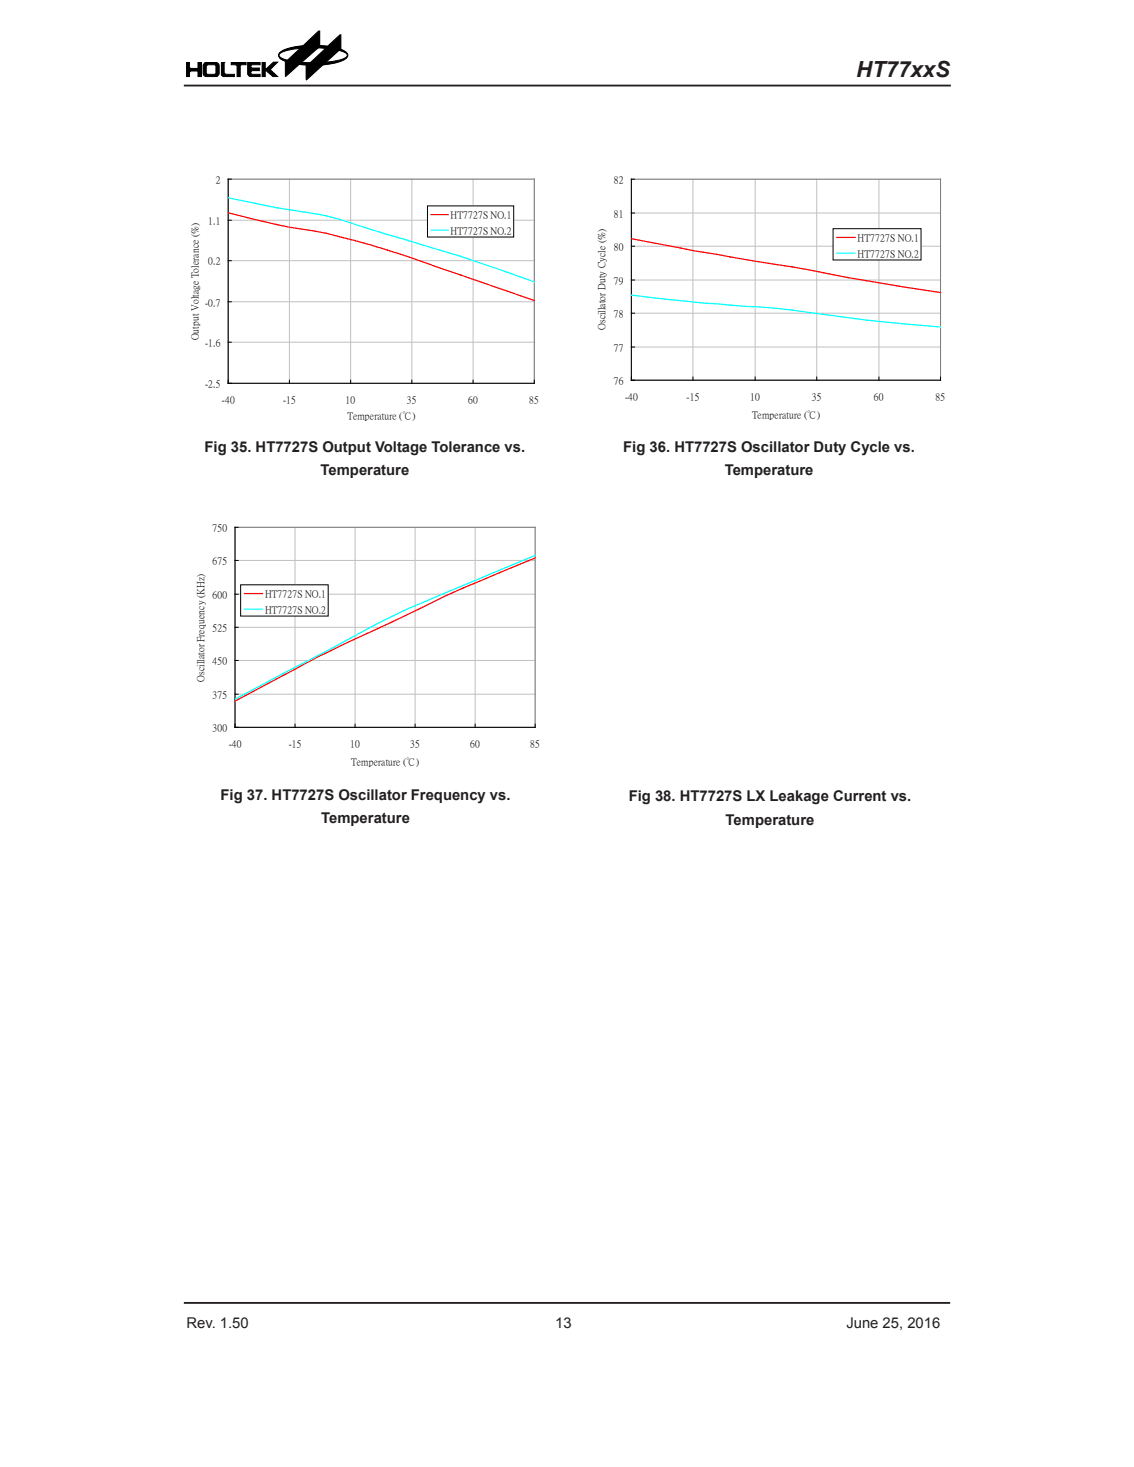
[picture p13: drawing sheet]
<svg xmlns="http://www.w3.org/2000/svg" width="216mm" height="279mm" viewBox="0 0 216 279" stroke-linecap="round" stroke-linejoin="round" font-family="sans-serif">
<defs><g id="words">
<text font-size="4.2" fill="#231f20" x="163" y="14.7">HT77xxS</text>
<g font-size="2.8" fill="#231f20">
<text x="38.9" y="86">Fig 35. HT7727S Output Voltage Tolerance vs.</text>
<text x="118.7" y="86.1">Fig 36. HT7727S Oscillator Duty Cycle vs.</text>
<text x="61" y="90.5">Temperature</text>
<text x="138" y="90.5">Temperature</text>
<text x="42" y="152.3">Fig 37. HT7727S Oscillator Frequency vs.</text>
<text x="119.7" y="152.6">Fig 38. HT7727S LX Leakage Current vs.</text>
<text x="61.2" y="156.8">Temperature</text>
<text x="138.2" y="157">Temperature</text>
<text x="35.5" y="252.9">Rev. 1.50</text>
<text x="105.7" y="252.9">13</text>
<text x="161.1" y="252.9">June 25, 2016</text>
</g>
<g font-size="1.9">
<text x="41.1" y="34.8">2</text>
<text x="116.9" y="34.8">82</text>
<text x="85.8" y="41.6">HT7727S NO.1</text>
<text x="116.9" y="41.3">81</text>
<text x="39.6" y="42.7">1.1</text>
<text x="85.8" y="44.6">HT7727S NO.2</text>
<text x="116.9" y="47.6">80</text>
<text x="163.3" y="45.9">HT7727S NO.1</text>
<text x="39.6" y="50.4">0.2</text>
<text x="163.3" y="48.9">HT7727S NO.2</text>
<text x="39" y="58.2">-0.7</text>
<text x="116.9" y="54">79</text>
<text x="37.7" y="64.8" transform="rotate(-90 37.7 64.8)">Output Voltage Tolerance (%)</text>
<text x="39" y="65.9">-1.6</text>
<text x="115.2" y="62.9" transform="rotate(-90 115.2 62.9)">Oscillator Duty Cycle (%)</text>
<text x="116.9" y="60.4">78</text>
<text x="116.9" y="66.8">77</text>
<text x="39" y="73.7">-2.5</text>
<text x="42.3" y="76.7">-40</text>
<text x="53.9" y="76.7">-15</text>
<text x="65.8" y="76.7">10</text>
<text x="77.5" y="76.7">35</text>
<text x="89.1" y="76.7">60</text>
<text x="100.8" y="76.7">85</text>
<text x="116.9" y="73.1">76</text>
<text x="119" y="76.1">-40</text>
<text x="130.7" y="76.1">-15</text>
<text x="142.8" y="76.1">10</text>
<text x="154.5" y="76.1">35</text>
<text x="166.4" y="76.1">60</text>
<text x="178.1" y="76.1">85</text>
<text x="66.2" y="79.9">Temperature (℃)</text>
<text x="143.2" y="79.7">Temperature (℃)</text>
<text x="40.5" y="101.1">750</text>
<text x="40.5" y="107.5">675</text>
<text x="40.5" y="113.9">600</text>
<text x="50.5" y="113.8">HT7727S NO.1</text>
<text x="50.5" y="116.7">HT7727S NO.2</text>
<text x="40.5" y="120.2">525</text>
<text x="38.8" y="129.8" transform="rotate(-90 38.8 129.8)">Oscillator Frequency (KHz)</text>
<text x="40.5" y="126.5">450</text>
<text x="40.5" y="132.9">375</text>
<text x="40.5" y="139.2">300</text>
<text x="43.6" y="142.2">-40</text>
<text x="55" y="142.2">-15</text>
<text x="66.6" y="142.2">10</text>
<text x="78.1" y="142.2">35</text>
<text x="89.5" y="142.2">60</text>
<text x="100.9" y="142.2">85</text>
<text x="66.9" y="145.8">Temperature (℃)</text>
</g>
</g></defs>
<path d="M53.3 10.1l1-.6 1.8-.5 1.6-.3 3-2.8h.2v2.8h.2l1.3 .1 2.3-2.2h.2v2.8l1.1 .7 .2 .4-.1 .3a5.5 5.5 0 0 1-3.8 1.4l-.8 .2-3.1 2.8-.1-2.9h-1.4l-2.5 2.3-.1-3-.8-.4-.3-.4-.1-.3z" fill="#000"/>
<path d="M53.3 10.1l1-.6 1.8-.5 1.6-.3 3-2.8h.2v2.8h.2l1.3 .1 2.3-2.2h.2v2.8l1.1 .7 .2 .4-.1 .3a5.5 5.5 0 0 1-3.8 1.4l-.8 .2-3.1 2.8-.1-2.9h-1.4l-2.5 2.3-.1-3-.8-.4-.3-.4-.1-.3zM53.4 9.9a13.6 13.6 0 0 1 7.4-1.2l2.2 .2a5.6 5.6 0 0 1 3.1 1.3l.1 .3a1.86 1.86 0 0 1-1.5 1.2 18.5 18.5 0 0 1-10.8-.2l-.8-.6-.1-.4z" fill="none" stroke="#000" stroke-width=".19"/>
<path d="M53.4 9.9a13.6 13.6 0 0 1 7.4-1.2l2.2 .2a5.6 5.6 0 0 1 3.1 1.3l.1 .3a1.86 1.86 0 0 1-1.5 1.2 18.5 18.5 0 0 1-10.8-.2l-.8-.6-.1-.4z" fill-rule="evenodd" fill="#000"/>
<path d="M53.2 10.3a7.6 7.6 0 0 1 4.1-1.1 19.7 19.7 0 0 1 8.4 .8l.4 .5a1.76 1.76 0 0 1-1.5 .9 23.8 23.8 0 0 1-10.6-.2l-.8-.4-.1-.3z" fill-rule="evenodd" fill="#fff"/>
<path d="M35.5 11.9h.6v.9l.2 .2h1.4v-1.1h.7v2.7h-.7v-1.1h-1.4l-.2 .3v.8h-.6zM39 12l2.3-.1 .3 .2 .1 .3v1.7l-.3 .4-2.3 .1-.3-.2-.1-.3v-1.7zM49.9 11.9h.6v1.3h.1l1.5-1.4h.8l-1.5 1.5 1.5 1.3h-.9l-1.5-1.3v1.3h-.6zM53.2 10.3a7.6 7.6 0 0 1 4.1-1.1 19.7 19.7 0 0 1 8.4 .8l.4 .5a1.76 1.76 0 0 1-1.5 .9 23.8 23.8 0 0 1-10.6-.2l-.8-.4-.1-.3zM54.7 11.5l2.6-2.4h3.3l-3.3 2.8zM59 12l3.2-3 2.5 .5-3 2.6z" fill="none" stroke="#000" stroke-width=".19"/>
<g fill="#000">
<path d="M35.5 11.9h.6v.9l.2 .2h1.4v-1.1h.7v2.7h-.7v-1.1h-1.4l-.2 .3v.8h-.6z" fill-rule="evenodd"/>
<path d="M39 12l2.3-.1 .3 .2 .1 .3v1.7l-.3 .4-2.3 .1-.3-.2-.1-.3v-1.7z" fill-rule="evenodd"/>
<path d="M49.9 11.9h.6v1.3h.1l1.5-1.4h.8l-1.5 1.5 1.5 1.3h-.9l-1.5-1.3v1.3h-.6z" fill-rule="evenodd"/>
<path d="M54.7 11.5l2.6-2.4h3.3l-3.3 2.8z" fill-rule="evenodd"/>
<path d="M59 12l3.2-3 2.5 .5-3 2.6z" fill-rule="evenodd"/>
</g>
<path d="M39.3 12.6l.3-.3h1.3l.2 .2v1.5l-.2 .2h-1.4l-.2-.2z" fill-rule="evenodd" fill="#fff"/>
<path d="M39.3 12.6l.3-.3h1.3l.2 .2v1.5l-.2 .2h-1.4l-.2-.2zM42.2 11.9h.5v2l.3 .3h1.6v.4h-2.1l-.3-.3zM44 11.9h2.8v.4h-.9l-.2 .2v2.1h-.6v-2.1l-.3-.2h-.8zM47.2 11.9h2.3v.4h-1.5l-.3 .3 .3 .4h1.4v.5h-1.4l-.3 .5 .3 .2h1.5v.4h-1.9l-.3-.2-.1-.3z" fill="none" stroke="#000" stroke-width=".19"/>
<g fill="#000">
<path d="M42.2 11.9h.5v2l.3 .3h1.6v.4h-2.1l-.3-.3z" fill-rule="evenodd"/>
<path d="M44 11.9h2.8v.4h-.9l-.2 .2v2.1h-.6v-2.1l-.3-.2h-.8z" fill-rule="evenodd"/>
<path d="M47.2 11.9h2.3v.4h-1.5l-.3 .3 .3 .4h1.4v.5h-1.4l-.3 .5 .3 .2h1.5v.4h-1.9l-.3-.2-.1-.3z" fill-rule="evenodd"/>
</g>
<path d="M35 16.3h146M35 248.1h145.9" fill="none" stroke="#231f20" stroke-width=".35"/>
<g fill="#fff">
<path d="M35.6 32.3h67.6v48.8h-67.6z"/>
<path d="M43.4 34.1h58.3v38.9h-58.3z"/>
</g>
<path d="M43.4 34.1h58.3v38.9M55.1 34.1v38.9M66.8 34.1v38.9M78.4 34.1v38.9M90.1 34.1v38.9M43.4 57.5h58.3M43.4 49.6h58.3M43.4 41.9h58.3M43.4 65.2h58.3" fill="none" stroke="#c0c0c0" stroke-width=".19"/>
<path d="M43.4 34.1h58.3v38.9h-58.3z" fill="none" stroke="#808080" stroke-width=".19"/>
<path d="M44 34.1h-.6v38.9h58.3v-.6M43.4 57.5h.6M43.4 49.6h.6M43.4 41.9h.6M43.4 65.2h.6M55.1 72.4v.6M66.8 72.4v.6M78.4 72.4v.6M90.1 72.4v.6" fill="none" stroke="#000" stroke-width=".19"/>
<path d="M43.4 40.5a121.7 121.7 0 0 0 16.2 3.5 156.5 156.5 0 0 1 24.5 7.2l17.6 6" fill="none" stroke="#f00" stroke-width=".24"/>
<path d="M43.4 37.7a170.5 170.5 0 0 0 16.2 2.9 62.6 62.6 0 0 1 11.1 3.1 487.4 487.4 0 0 1 31 10" fill="none" stroke="#0ff" stroke-width=".24"/>
<path d="M81.4 39.2h16.4v5.9h-16.4z" fill="#fff"/>
<path d="M81.4 39.2h16.4v5.9h-16.4z" fill="none" stroke="#000" stroke-width=".19"/>
<path d="M82.1 40.9h3.2" fill="none" stroke="#f00" stroke-width=".24"/>
<path d="M82.1 43.8h3.2" fill="none" stroke="#0ff" stroke-width=".24"/>
<g fill="#fff">
<path d="M112.5 32.3h68v49.1h-68z"/>
<path d="M120.2 34.1h58.9v38.3h-58.9z"/>
</g>
<path d="M120.2 34.1h58.9v38.3M131.9 34.1v38.3M143.8 34.1v38.3M155.5 34.1v38.3M167.3 34.1v38.3M120.2 59.7h58.9M120.2 53.3h58.9M120.2 46.9h58.9M120.2 40.6h58.9M120.2 66.1h58.9" fill="none" stroke="#c0c0c0" stroke-width=".19"/>
<path d="M120.2 34.1h58.9v38.3h-58.9z" fill="none" stroke="#808080" stroke-width=".19"/>
<path d="M120.8 34.1h-.6v38.3h58.9v-.6M120.2 59.7h.6M120.2 53.3h.6M120.2 46.9h.6M120.2 40.6h.6M120.2 66.1h.6M131.9 71.8v.6M143.8 71.8v.6M155.5 71.8v.6M167.3 71.8v.6" fill="none" stroke="#000" stroke-width=".19"/>
<path d="M120.2 45.5a237.5 237.5 0 0 0 16.3 2.9l14.3 2.4 10.6 2.1 17.7 2.8" fill="none" stroke="#f00" stroke-width=".24"/>
<path d="M120.2 56.2a350.7 350.7 0 0 0 27.4 2.5l10.2 1.3a271.2 271.2 0 0 0 21.3 2.3" fill="none" stroke="#0ff" stroke-width=".24"/>
<path d="M158.6 43.6h16.8v5.9h-16.8z" fill="#fff"/>
<path d="M158.6 43.6h16.8v5.9h-16.8z" fill="none" stroke="#000" stroke-width=".19"/>
<path d="M159.3 45.2h3.5" fill="none" stroke="#f00" stroke-width=".24"/>
<path d="M159.3 48.2h3.5" fill="none" stroke="#0ff" stroke-width=".24"/>
<g fill="#fff">
<path d="M35.7 98.6h67.6v49h-67.6z"/>
<path d="M44.7 100.4h57.2v38.1h-57.2z"/>
</g>
<path d="M44.7 119.5h57.2M44.7 113.2h57.2M44.7 106.7h57.2M44.7 100.4h57.2v38.1M56.2 100.4v38.1M67.6 100.4v38.1M79 100.4v38.1M90.5 100.4v38.1M44.7 132.2h57.2M44.7 125.8h57.2" fill="none" stroke="#c0c0c0" stroke-width=".19"/>
<path d="M44.7 100.4h57.2v38.1h-57.2z" fill="none" stroke="#808080" stroke-width=".19"/>
<path d="M44.7 119.5h.6M44.7 113.2h.6M44.7 106.7h.6M45.3 100.4h-.6v38.1h57.2v-.6M44.7 132.2h.6M44.7 125.8h.6M56.2 137.9v.6M67.6 137.9v.6M79 137.9v.6M90.5 137.9v.6" fill="none" stroke="#000" stroke-width=".19"/>
<path d="M101.9 106.3l-6.9 2.8a202.8 202.8 0 0 0-17.3 7.9l-3.2 1.5a281.6 281.6 0 0 0-20.6 10.1l-9.2 4.9" fill="none" stroke="#f00" stroke-width=".24"/>
<path d="M101.9 105.8l-13.7 5.7a178.2 178.2 0 0 0-25.1 12l-18.4 9.7" fill="none" stroke="#0ff" stroke-width=".24"/>
<path d="M45.8 111.4h16.7v5.9h-16.7z" fill="#fff"/>
<path d="M45.8 111.4h16.7v5.9h-16.7z" fill="none" stroke="#000" stroke-width=".19"/>
<path d="M46.5 113.1h3.5" fill="none" stroke="#f00" stroke-width=".24"/>
<path d="M46.5 116h3.5" fill="none" stroke="#0ff" stroke-width=".24"/>
<use href="#words"/>
</svg>
